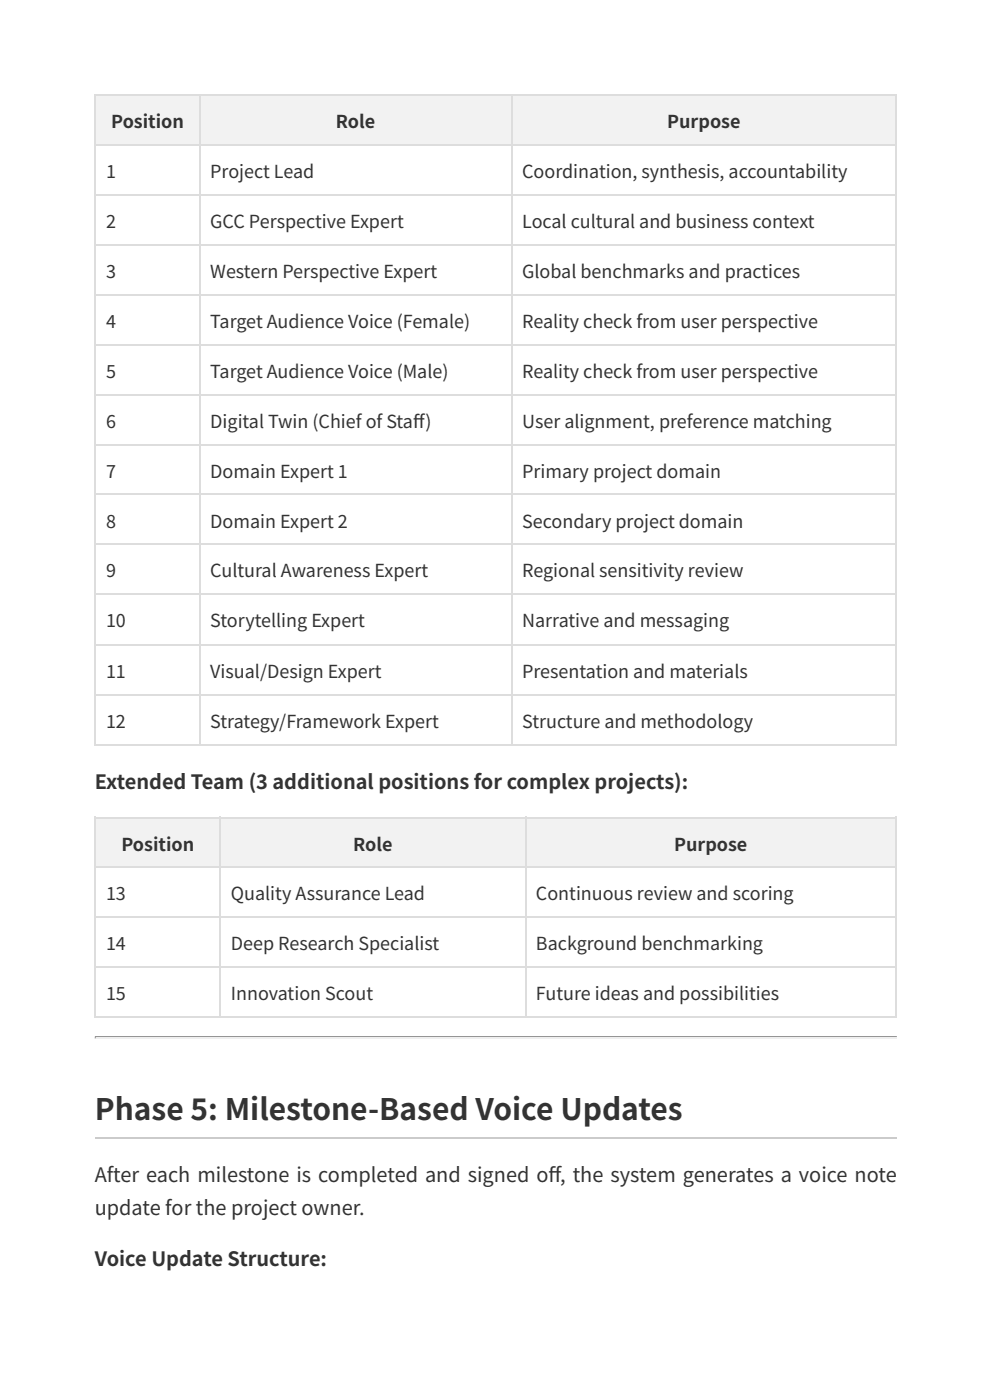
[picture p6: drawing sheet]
<svg xmlns="http://www.w3.org/2000/svg" width="210mm" height="297mm" viewBox="0 0 210 297" stroke-linecap="round" stroke-linejoin="round" font-family="sans-serif">
<defs><g id="words">
<text font-size="6.3" fill="#333" x="20.1" y="237.6">Phase 5: Milestone-Based Voice Updates</text>
<g font-size="4.2" fill="#333">
<text x="20.1" y="167.5">Extended Team (3 additional positions for complex projects):</text>
<text x="20.1" y="250.8">After each milestone is completed and signed off , the system generates a voice note</text>
<text x="20.1" y="257.7">update for the project owner.</text>
<text x="20.1" y="268.6">Voice Update Structure:</text>
</g>
<g font-size="3.8" fill="#333">
<text x="23.6" y="27.3">Position</text>
<text x="71.3" y="27.3">Role</text>
<text x="141.5" y="27.3">Purpose</text>
<text x="22.5" y="37.8">1</text>
<text x="44.6" y="37.8">Project Lead</text>
<text x="110.8" y="37.8">Coordination, synthesis, accountability</text>
<text x="22.5" y="48.4">2</text>
<text x="44.6" y="48.4">GCC Perspective Expert</text>
<text x="110.8" y="48.4">Local cultural and business context</text>
<text x="22.5" y="59">3</text>
<text x="44.6" y="59">Western Perspective Expert</text>
<text x="110.8" y="59">Global benchmarks and practices</text>
<text x="22.5" y="69.6">4</text>
<text x="44.6" y="69.6">Target Audience Voice (Female)</text>
<text x="110.8" y="69.6">Reality check from user perspective</text>
<text x="22.5" y="80.2">5</text>
<text x="44.6" y="80.2">Target Audience Voice (Male)</text>
<text x="110.8" y="80.2">Reality check from user perspective</text>
<text x="22.5" y="90.8">6</text>
<text x="44.6" y="90.8">Digital Twin (Chief of Staff )</text>
<text x="110.8" y="90.8">User alignment, preference matching</text>
<text x="22.5" y="101.3">7</text>
<text x="44.6" y="101.3">Domain Expert 1</text>
<text x="110.8" y="101.3">Primary project domain</text>
<text x="22.5" y="111.9">8</text>
<text x="44.6" y="111.9">Domain Expert 2</text>
<text x="110.8" y="111.9">Secondary project domain</text>
<text x="22.5" y="122.5">9</text>
<text x="44.6" y="122.5">Cultural Awareness Expert</text>
<text x="110.8" y="122.5">Regional sensitivity review</text>
<text x="22.5" y="133.1">10</text>
<text x="44.6" y="133.1">Storytelling Expert</text>
<text x="110.8" y="133.1">Narrative and messaging</text>
<text x="22.5" y="143.9">11</text>
<text x="44.6" y="143.9">Visual/Design Expert</text>
<text x="110.8" y="143.9">Presentation and materials</text>
<text x="22.5" y="154.5">12</text>
<text x="44.6" y="154.5">Strategy/Framework Expert</text>
<text x="110.8" y="154.5">Structure and methodology</text>
<text x="25.8" y="180.4">Position</text>
<text x="74.9" y="180.4">Role</text>
<text x="143" y="180.4">Purpose</text>
<text x="22.5" y="191">13</text>
<text x="49" y="191">Quality Assurance Lead</text>
<text x="113.7" y="191">Continuous review and scoring</text>
<text x="22.5" y="201.6">14</text>
<text x="49" y="201.6">Deep Research Specialist</text>
<text x="113.7" y="201.6">Background benchmarking</text>
<text x="22.5" y="212.2">15</text>
<text x="49" y="212.2">Innovation Scout</text>
<text x="113.7" y="212.2">Future ideas and possibilities</text>
</g>
</g></defs>
<g fill="#f2f2f2">
<path d="M20.4 20.4h21.9v10.6h-21.9z"/>
<path d="M42.3 20.4h66.2v10.6h-66.2z"/>
<path d="M108.5 20.4h81.7v10.6h-81.7z"/>
</g>
<g fill="none" stroke="#ddd" stroke-width=".26">
<path d="M20.1 20.2h170.1M20.1 30.8h170.1M20.2 20.1v138.1M42.5 20.1v138.1M108.6 20.1v138.1M20.1 41.4h170.1M20.1 52h170.1M20.1 62.6h170.1M20.1 73.2h170.1M20.1 83.7h170.1M20.1 94.3h170.1M20.1 104.9h170.1"/>
<path d="M20.1 115.5h170.1M20.1 126.1h170.1M20.1 136.9h170.1M20.1 147.5h170.1M20.1 158.1h170.1"/>
</g>
<path d="M190.1 20.1v138.1" fill="none" stroke="#ddd" stroke-width=".21"/>
<g fill="#f2f2f2">
<path d="M20.4 173.6h26.4v10.6h-26.4z"/>
<path d="M46.8 173.6h64.6v10.6h-64.6z"/>
<path d="M111.4 173.6h78.8v10.6h-78.8z"/>
</g>
<path d="M20.1 173.4h170.1M20.2 173.3v42.6M46.7 173.3v42.6M111.5 173.3v42.6M20.1 184h170.1M20.1 194.6h170.1M20.1 205.2h170.1M20.1 215.8h170.1" fill="none" stroke="#ddd" stroke-width=".26"/>
<path d="M190.1 173.3v42.6" fill="none" stroke="#ddd" stroke-width=".21"/>
<path d="M20.1 220h170.1" fill="none" stroke="#9a9a9a" stroke-width=".26"/>
<path d="M20.1 220.3h170.1" fill="none" stroke="#eee" stroke-width=".26"/>
<path d="M190.2 219.9v.5h-.2z" fill="#eee"/>
<path d="M20.1 219.9h.3v.2l-.3 .3z" fill="#9a9a9a"/>
<path d="M20.1 241.4h170.1" fill="none" stroke="#ccc" stroke-width=".26"/>
<use href="#words"/>
</svg>
